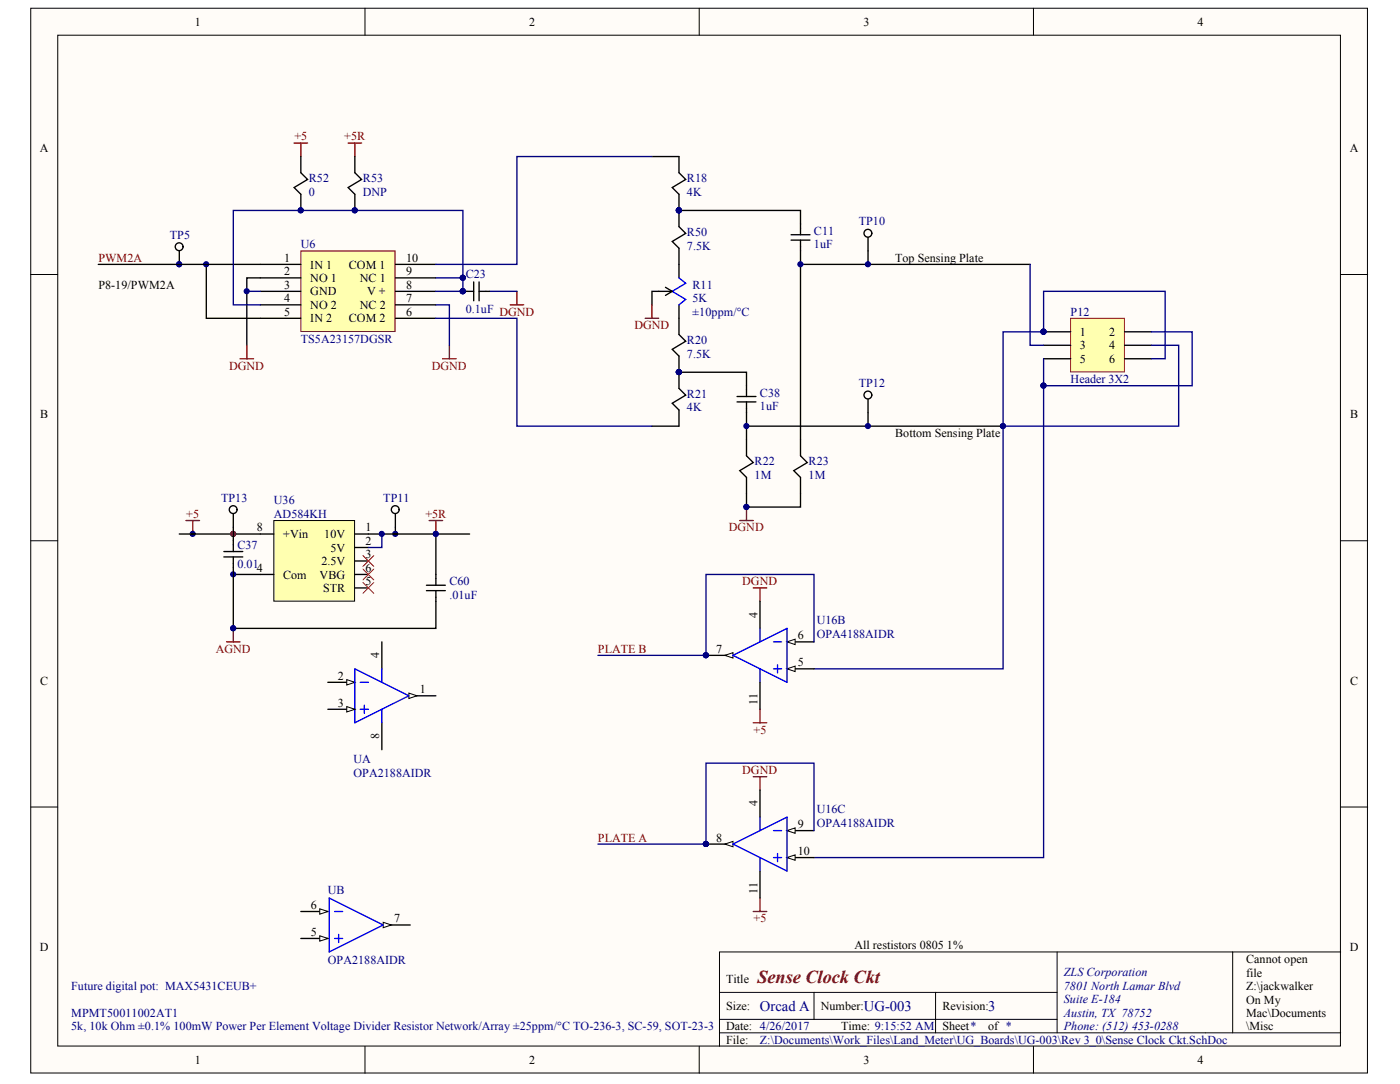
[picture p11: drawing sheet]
<svg xmlns="http://www.w3.org/2000/svg" width="279mm" height="216mm" viewBox="0 0 279 216" stroke-linecap="round" stroke-linejoin="round" font-family="sans-serif">
<defs><g id="words">
<text font-size="3.6" fill="#800000" x="151" y="195.8">Sense Clock Ckt</text>
<g font-size="2.9" fill="#000080">
<text x="151.5" y="201.3">Orcad A</text>
<text x="172.2" y="201.3">UG-003</text>
<text x="197" y="201.3">3</text>
</g>
<g font-size="2.4">
<text x="38.8" y="5.1">1</text>
<text x="105.5" y="5.1">2</text>
<text x="172.1" y="5.1">3</text>
<text x="238.7" y="5.1">4</text>
<text x="7.9" y="30.3">A</text>
<text x="269" y="30.3">A</text>
<text x="56.6" y="52.1">1</text>
<text x="61.9" y="53.5">IN 1</text>
<text x="69.5" y="53.5">COM 1</text>
<text x="80.9" y="52.1">10</text>
<text x="178.4" y="52.1">Top Sensing Plate</text>
<text x="19.6" y="57.5">P8-19/PWM2A</text>
<text x="56.6" y="54.8">2</text>
<text x="56.6" y="57.5">3</text>
<text x="61.9" y="56.2">NO 1</text>
<text x="61.9" y="58.8">GND</text>
<text x="71.7" y="56.2">NC 1</text>
<text x="73.2" y="58.8">V +</text>
<text x="80.9" y="57.5">8</text>
<text x="80.9" y="54.8">9</text>
<text x="56.6" y="60.2">4</text>
<text x="56.6" y="62.9">5</text>
<text x="61.9" y="61.5">NO 2</text>
<text x="61.9" y="64.2">IN 2</text>
<text x="69.5" y="64.2">COM 2</text>
<text x="71.7" y="61.5">NC 2</text>
<text x="80.9" y="62.9">6</text>
<text x="80.9" y="60.2">7</text>
<text x="215.3" y="66.9">1</text>
<text x="215.3" y="69.6">3</text>
<text x="221" y="66.9">2</text>
<text x="221" y="69.6">4</text>
<text x="215.3" y="72.3">5</text>
<text x="221" y="72.3">6</text>
<text x="8" y="83.3">B</text>
<text x="269.1" y="83.3">B</text>
<text x="178.4" y="87">Bottom Sensing Plate</text>
<text x="51.2" y="105.8">8</text>
<text x="56.4" y="107.2">+Vin</text>
<text x="64.6" y="107.2">10V</text>
<text x="72.9" y="105.8">1</text>
<text x="51.2" y="113.9">4</text>
<text x="64" y="112.6">2.5V</text>
<text x="65.9" y="109.9">5V</text>
<text x="72.9" y="111.2">3</text>
<text x="72.9" y="108.5">2</text>
<text x="72.9" y="113.9">6</text>
<text x="56.4" y="115.3">Com</text>
<text x="63.7" y="115.3">VBG</text>
<text x="64.4" y="117.9">STR</text>
<text x="72.9" y="116.6">5</text>
<text x="151" y="123" transform="rotate(-90 151 123)">4</text>
<text x="75.6" y="131" transform="rotate(-90 75.6 131)">4</text>
<text x="142.7" y="130">7</text>
<text x="159" y="127.3">6</text>
<text x="8" y="136.4">C</text>
<text x="67.3" y="135.4">2</text>
<text x="159" y="132.7">5</text>
<text x="269.1" y="136.4">C</text>
<text x="67.3" y="140.8">3</text>
<text x="83.7" y="138.1">1</text>
<text x="151" y="140.5" transform="rotate(-90 151 140.5)">11</text>
<text x="75.6" y="147.2" transform="rotate(-90 75.6 147.2)">8</text>
<text x="151" y="160.6" transform="rotate(-90 151 160.6)">4</text>
<text x="142.7" y="167.6">8</text>
<text x="159" y="164.9">9</text>
<text x="159" y="170.3">10</text>
<text x="151" y="178.1" transform="rotate(-90 151 178.1)">11</text>
<text x="62" y="181">6</text>
<text x="78.5" y="183.7">7</text>
<text x="7.9" y="189.4">D</text>
<text x="62" y="186.4">5</text>
<text x="170.3" y="189.1">All restistors 0805 1%</text>
<text x="248.4" y="191.8">Cannot open</text>
<text x="269" y="189.4">D</text>
<text x="144.7" y="195.8">Title</text>
<text x="248.4" y="194.5">file</text>
<text x="248.4" y="197.2">Z:\jackwalker</text>
<text x="144.7" y="201.1">Size:</text>
<text x="163.6" y="201.1">Number:</text>
<text x="187.8" y="201.1">Revision:</text>
<text x="248.4" y="199.9">On My</text>
<text x="248.4" y="202.5">Mac\Documents</text>
<text x="144.7" y="205.2">Date: 4/26/2017</text>
<text x="144.7" y="207.9">File:</text>
<text x="167.6" y="205.2">Time: 9:15:52 AM</text>
<text x="187.8" y="205.2">Sheet*</text>
<text x="197" y="205.2">of *</text>
<text x="248.4" y="205.2">\Misc</text>
<text x="248.4" y="207.9">Stuff\logo.bmp</text>
<text x="38.8" y="211.9">1</text>
<text x="105.5" y="211.9">2</text>
<text x="172.1" y="211.9">3</text>
<text x="238.7" y="211.9">4</text>
</g>
<g font-size="2.4" fill="#800000">
<text x="58.7" y="28">+5</text>
<text x="68.6" y="28">+5R</text>
<text x="19.6" y="52.1">PWM2A</text>
<text x="126.5" y="65.6">DGND</text>
<text x="45.7" y="73.6">DGND</text>
<text x="86.1" y="73.6">DGND</text>
<text x="37.1" y="103.1">+5</text>
<text x="84.8" y="103.1">+5R</text>
<text x="145.3" y="105.8">DGND</text>
<text x="148" y="116.6">DGND</text>
<text x="43" y="130">AGND</text>
<text x="119.2" y="130">PLATE B</text>
<text x="150.2" y="146.1">+5</text>
<text x="148" y="154.2">DGND</text>
<text x="119.2" y="167.6">PLATE A</text>
<text x="150.2" y="183.7">+5</text>
</g>
<g font-size="2.4" fill="#000080">
<text x="61.6" y="36.3">R52</text>
<text x="61.6" y="39">0</text>
<text x="72.3" y="36.3">R53</text>
<text x="72.3" y="39">DNP</text>
<text x="136.9" y="36.3">R18</text>
<text x="136.9" y="39">4K</text>
<text x="33.8" y="47.6">TP5</text>
<text x="136.9" y="47">R50</text>
<text x="162.2" y="46.8">C11</text>
<text x="171.1" y="44.9">TP10</text>
<text x="60" y="49.5">U6</text>
<text x="136.9" y="49.7">7.5K</text>
<text x="162.2" y="49.5">1uF</text>
<text x="92.8" y="55.3">C23</text>
<text x="138" y="57.5">R11</text>
<text x="92.8" y="62.3">0.1uF DGND</text>
<text x="138" y="62.9">±10ppm/°C</text>
<text x="138" y="60.2">5K</text>
<text x="213.4" y="62.9">P12</text>
<text x="60" y="68.3">TS5A23157DGSR</text>
<text x="136.9" y="68.5">R20</text>
<text x="136.9" y="71.2">7.5K</text>
<text x="171.1" y="77.1">TP12</text>
<text x="213.4" y="76.3">Header 3X2</text>
<text x="136.9" y="79.2">R21</text>
<text x="136.9" y="81.9">4K</text>
<text x="151.5" y="79">C38</text>
<text x="151.5" y="81.7">1uF</text>
<text x="150.4" y="92.7">R22</text>
<text x="150.4" y="95.4">1M</text>
<text x="161.2" y="92.7">R23</text>
<text x="161.2" y="95.4">1M</text>
<text x="44.1" y="99.9">TP13</text>
<text x="54.6" y="100.5">U36</text>
<text x="76.4" y="99.9">TP11</text>
<text x="54.6" y="103.1">AD584KH</text>
<text x="47.3" y="109.3">C37</text>
<text x="47.3" y="113.1">0.01</text>
<text x="89.6" y="116.6">C60</text>
<text x="89.6" y="119.3">.01uF</text>
<text x="162.8" y="124.4">U16B</text>
<text x="162.8" y="127">OPA4188AIDR</text>
<text x="70.5" y="152">UA</text>
<text x="70.5" y="154.7">OPA2188AIDR</text>
<text x="162.8" y="162">U16C</text>
<text x="162.8" y="164.7">OPA4188AIDR</text>
<text x="65.4" y="178.1">UB</text>
<text x="14.2" y="197.1">Future digital pot: MAX5431CEUB+</text>
<text x="65.4" y="192">OPA2188AIDR</text>
<text x="212" y="194.4">ZLS Corporation</text>
<text x="212" y="197.1">7801 North Lamar Blvd</text>
<text x="14.2" y="202.5">MPMT50011002AT1</text>
<text x="212" y="199.8">Suite E-184</text>
<text x="212" y="202.5">Austin, TX 78752</text>
<text x="14.2" y="205.2">5k, 10k Ohm ±0.1% 100mW Power Per Element Voltage Divider Resistor Network/Array ±25ppm/°C TO-236-3, SC-59, SOT-23-3</text>
<text x="151.5" y="207.9">Z:\Documents\Work_Files\Land_Meter\UG_Boards\UG-003\Rev 3_0\Sense Clock Ckt.SchDoc</text>
<text x="212" y="205.2">Phone: (512) 453-0288</text>
</g>
</g></defs>
<g fill="#fffcf8" stroke="#000" stroke-width=".2">
<path d="M6.1 1.6h266.5v212.1h-266.5z"/>
<path d="M11.5 7h255.7v201.3h-255.7z"/>
</g>
<g fill="none" stroke="#000" stroke-width=".2">
<path d="M72.7 1.6v5.4M139.4 1.6v5.4M206 1.6v5.4M6.1 54.7h5.4M267.2 54.7h5.4M6.1 107.7h5.4M267.2 107.7h5.4M6.1 160.7h5.4M267.2 160.7h5.4M143.4 197.7h67.3M162.2 197.7v5.3M186.5 197.7v8"/>
<path d="M210.7 189.6v16.1M245.7 189.6h-102.3v18.8M267.2 189.6h-21.5v16.1M72.7 208.4v5.4M139.4 208.4v5.4M143.4 205.7h123.8M143.4 203h67.3M206 208.4v5.4"/>
</g>
<g fill="#000080" stroke="#000080" stroke-width=".2">
<circle cx="46.5" cy="106.3" r=".51"/>
<circle cx="35.7" cy="52.6" r=".51"/>
<circle cx="135.3" cy="74.1" r=".51"/>
<circle cx="135.3" cy="41.9" r=".51"/>
<circle cx="41.1" cy="52.6" r=".51"/>
<circle cx="148.8" cy="101" r=".51"/>
<circle cx="148.8" cy="84.9" r=".51"/>
<circle cx="199.9" cy="84.9" r=".51"/>
<circle cx="159.5" cy="52.6" r=".51"/>
<circle cx="173" cy="84.9" r=".51"/>
<circle cx="173" cy="52.6" r=".51"/>
</g>
<g fill="none" stroke="#000" stroke-width=".27">
<path d="M129.9 31.2h5.4M35.7 50v2.7M41.1 52.7v10.7h10.8M51.9 55.3h-2.7v13.5M132.6 57.2l1.4 .8-1.4 .8M134 58h-4.1v2.7M135.3 41.9h24.3v2.7M135.3 52.7v2.6M159.6 50v37.6M159.6 52.7h45.7M173 50v2.7M135.3 74.1h13.5v4.9"/>
<path d="M135.3 60.7v2.7M146.9 79h3.8M129.9 84.9h5.4M146.9 80h3.8M148.8 80v7.6M148.8 84.9h51.1M173 82.2v2.7"/>
<circle cx="35.7" cy="49.1" r=".78"/>
</g>
<path d="M135.3 55.3l1.4 1.1-2.7 1.6 2.7 1.6-1.4 1.1" fill="none" stroke="#00f" stroke-width=".27"/>
<path d="M58.6 28.5h2.7M60 28.5v2.7M47.8 71.5h2.7M49.2 68.8v2.7M128.6 63.4h2.7M129.9 60.7v2.7M147.4 103.7h2.7M148.8 101v2.7" fill="none" stroke="#800000" stroke-width=".27"/>
<path d="M60 50h18.8v16h-18.8z" fill="#ffffb0" stroke="#800000" stroke-width=".2"/>
<path d="M51.9 52.7h8.1M51.9 55.3h8.1M51.9 58h8.1M78.8 52.7h8.1M78.8 55.3h8.1M78.8 58h8.1M51.9 60.7h8.1M51.9 63.4h8.1M78.8 60.7h8.1M78.8 63.4h8.1" fill="none" stroke="#000" stroke-width=".27"/>
<path d="M49.2 58h2.7M86.9 55.3h5.4M97.6 58h5.4M86.9 60.7h2.7v8.1" fill="none" stroke="#000080" stroke-width=".27"/>
<g fill="#000080" stroke="#000080" stroke-width=".2">
<circle cx="92.2" cy="55.3" r=".51"/>
<circle cx="38.4" cy="106.3" r=".51"/>
<circle cx="49.2" cy="58" r=".51"/>
</g>
<path d="M103 58v2.7M88.2 71.5h2.7M89.6 68.8v2.7M101.7 60.7h2.7M37.1 103.7h2.7M38.4 103.7v2.7" fill="none" stroke="#800000" stroke-width=".27"/>
<path d="M213.4 63.4h10.7v10.7h-10.7z" fill="#ffffb0" stroke="#800000" stroke-width=".2"/>
<g fill="none" stroke="#000" stroke-width=".27">
<path d="M135.3 31.2v3.2l1.4 1.3-2.7 1.7 1.3 1.3v6.4l1.4 1.4-2.7 1.6 1.3 1.3v3.3M19.6 52.7h32.3M92.3 58h2.1M94.4 56.1v3.8M95.5 58h2.1M95.5 56.1v3.8M157.7 47.8h3.7M157.7 46.8h3.7M159.6 44.6v2.2M159.6 47.8v2.2M173 47.3v2.7M135.3 63.4v3.2l1.4 1.4-2.7 1.6 1.3 1.3v6.5l1.4 1.3-2.7 1.6 1.3 1.4v3.2"/>
<path d="M173 79.5v2.7M208 66.1h5.4M208 68.8h5.4M208 71.5h5.4M224.2 66.1h5.3M224.2 68.8h5.3M224.2 71.5h5.3M148.8 87.6v3.2l1.3 1.3-2.7 1.6 1.4 1.4v5.9h10.8v-5.9l-1.4-1.4 2.7-1.6-1.3-1.3v-3.2M46.5 102.3v2.7M85 117.6h3.8M85 116.6h3.8M86.9 114.4v2.2"/>
<path d="M86.9 117.6v2.2"/>
<circle cx="173" cy="46.5" r=".78"/>
<circle cx="173" cy="78.7" r=".78"/>
<circle cx="46.5" cy="101.5" r=".78"/>
</g>
<g fill="#000080" stroke="#000080" stroke-width=".2">
<circle cx="208" cy="66.1" r=".51"/>
<circle cx="199.9" cy="84.9" r=".51"/>
<circle cx="135.3" cy="41.9" r=".51"/>
<circle cx="148.8" cy="101" r=".51"/>
<circle cx="135.3" cy="74.1" r=".51"/>
<circle cx="140.7" cy="168.1" r=".51"/>
<circle cx="208" cy="76.8" r=".51"/>
<circle cx="92.2" cy="58" r=".51"/>
</g>
<path d="M129.9 31.2h-26.9v21.5h-16.1M205.3 52.7v16.1h2.7M86.9 63.4h16.1v21.5h26.9M208 76.8v94h-45.8M208 71.5v5.3M229.5 68.8h5.4v16.1h-35M229.5 66.1h8.1v10.7h-29.6M229.5 71.5h2.7v-13.5h-24.2v8.1h-8.1v67.1h-37.7M119.2 168.1h21.5" fill="none" stroke="#000080" stroke-width=".27"/>
<path d="M150.1 117.1h2.7M151.5 117.1v2.7M150.1 144h2.7M150.1 154.7h2.7M151.5 141.3v2.7M151.5 154.7v2.7M151.5 178.9v2.6M150.1 181.5h2.7" fill="none" stroke="#800000" stroke-width=".27"/>
<path d="M54.6 103.7h16.1v16h-16.1z" fill="#ffffb0" stroke="#000" stroke-width=".2"/>
<g fill="none" stroke="#000" stroke-width=".27">
<path d="M35.7 106.4h18.9M44.6 110.9h3.8M44.6 109.9h3.8M46.5 110.9v14.3h40.4v-5.4M46.5 114.4h8.1M46.5 105v4.9M70.7 114.4h2.7M70.7 111.7h2.7M70.7 106.4h22.9M70.7 109h2.7M70.7 117.1h2.7M78.8 102.3v4.1"/>
<path d="M86.9 106.4v8M156.9 133.2h5.3"/>
<circle cx="78.8" cy="101.5" r=".78"/>
</g>
<path d="M69.4 28.5h2.7M70.7 28.5v2.7M85.5 103.7h2.7M86.9 103.7v2.7M45.2 127.8h2.6M46.5 125.2v2.6" fill="none" stroke="#800000" stroke-width=".27"/>
<g fill="#000080" stroke="#000080" stroke-width=".2">
<circle cx="46.5" cy="125.1" r=".51"/>
<circle cx="46.5" cy="114.4" r=".51"/>
<circle cx="86.9" cy="106.3" r=".51"/>
<circle cx="78.8" cy="106.3" r=".51"/>
<circle cx="76.1" cy="106.3" r=".51"/>
<circle cx="92.2" cy="58" r=".51"/>
<circle cx="92.2" cy="55.3" r=".51"/>
</g>
<circle cx="46.5" cy="106.3" r=".51" fill="#800000" stroke="#800000" stroke-width=".2"/>
<path d="M72.3 113.3l2.2 2.2M72.3 116l2.2 2.2M72.3 110.7l2.2 2.1M74.5 113.3l-2.2 2.2M74.5 116l-2.2 2.2M74.5 110.7l-2.2 2.1" fill="none" stroke="#f00" stroke-width=".2"/>
<path d="M86.9 58h5.4v-16.1h-45.8v18.8h5.4M76.1 106.4v2.6h-2.7" fill="none" stroke="#000080" stroke-width=".27"/>
<path d="M156.9 133.2l1.6-.5v1z" fill="#fffcf8" stroke="#000" stroke-width=".2"/>
<path d="M156.9 127.8h5.3" fill="none" stroke="#000" stroke-width=".27"/>
<path d="M156.9 127.8l1.6-.5v1.1z" fill="#fffcf8" stroke="#000" stroke-width=".2"/>
<path d="M140.7 130.5h5.4" fill="none" stroke="#000" stroke-width=".27"/>
<path d="M144.5 130.5l1.6-.5v1.1z" fill="#fffcf8" stroke="#000" stroke-width=".2"/>
<circle cx="140.7" cy="130.5" r=".51" fill="#000080" stroke="#000080" stroke-width=".2"/>
<path d="M146.1 130.5l10.8-5.3v10.7zM151.5 125.2v2.6M151.5 133.2v2.7M154.2 133.2h1.6M154.2 127.8h1.6M155 132.4v1.6" fill="none" stroke="#00f" stroke-width=".27"/>
<path d="M151.5 119.8v5.4M151.5 135.9v5.4M140.7 168.1h5.4" fill="none" stroke="#000" stroke-width=".27"/>
<path d="M144.5 168.1l1.6-.5v1.1z" fill="#fffcf8" stroke="#000" stroke-width=".2"/>
<circle cx="140.7" cy="168.1" r=".51" fill="#000080" stroke="#000080" stroke-width=".2"/>
<path d="M156.9 165.4h5.3" fill="none" stroke="#000" stroke-width=".27"/>
<path d="M156.9 165.4l1.6-.5v1.1z" fill="#fffcf8" stroke="#000" stroke-width=".2"/>
<path d="M156.9 170.8h5.3" fill="none" stroke="#000" stroke-width=".27"/>
<path d="M156.9 170.8l1.6-.5v1z" fill="#fffcf8" stroke="#000" stroke-width=".2"/>
<path d="M70.7 133.2l10.8 5.4M71.8 135.9h1.6M71.8 141.3h1.6M72.6 140.5v1.6M146.1 168.1l10.8-5.4v10.8zM151.5 162.7v2.7M151.5 170.8v2.7M154.2 170.8h1.6M154.2 165.4h1.6M155 170v1.6" fill="none" stroke="#00f" stroke-width=".27"/>
<path d="M60 31.2v3.2l1.3 1.3-2.7 1.7 1.4 1.3v3.2M70.7 31.2v3.2l1.4 1.3-2.7 1.7 1.3 1.3v3.2M65.3 135.9h5.4M76.1 144v5.3M151.5 157.4v5.3M151.5 173.5v5.4" fill="none" stroke="#000" stroke-width=".27"/>
<g fill="#000080" stroke="#000080" stroke-width=".2">
<circle cx="140.7" cy="168.1" r=".51"/>
<circle cx="140.7" cy="130.5" r=".51"/>
<circle cx="59.9" cy="41.9" r=".51"/>
<circle cx="70.7" cy="41.9" r=".51"/>
</g>
<path d="M162.2 127.8v-13.4h-21.5v16.1h-21.5M162.2 165.4v-13.4h-21.5v16.1" fill="none" stroke="#000080" stroke-width=".27"/>
<path d="M69.1 135.4l1.6 .5-1.6 .5z" fill="#fffcf8" stroke="#000" stroke-width=".2"/>
<path d="M76.1 127.8v5.4M81.5 138.6h5.4" fill="none" stroke="#000" stroke-width=".27"/>
<path d="M81.5 138l1.6 .6-1.6 .5z" fill="#fffcf8" stroke="#000" stroke-width=".2"/>
<path d="M70.7 133.2v10.8l10.8-5.4M76.1 133.2v2.7M76.1 141.3v2.7" fill="none" stroke="#00f" stroke-width=".27"/>
<path d="M65.3 141.3h5.4" fill="none" stroke="#000" stroke-width=".27"/>
<path d="M69.1 140.7l1.6 .6-1.6 .5z" fill="#fffcf8" stroke="#000" stroke-width=".2"/>
<path d="M65.6 178.9l10.8 5.3M66.7 181.5h1.6M66.7 186.9h1.6M67.5 186.1v1.6" fill="none" stroke="#00f" stroke-width=".27"/>
<path d="M60 181.5h5.3" fill="none" stroke="#000" stroke-width=".27"/>
<path d="M63.7 181l1.6 .5-1.6 .6z" fill="#fffcf8" stroke="#000" stroke-width=".2"/>
<path d="M76.4 184.2h5.4" fill="none" stroke="#000" stroke-width=".27"/>
<path d="M76.4 183.7l1.6 .5-1.6 .6z" fill="#fffcf8" stroke="#000" stroke-width=".2"/>
<path d="M65.6 178.9v10.7l10.8-5.4" fill="none" stroke="#00f" stroke-width=".27"/>
<path d="M60 186.9h5.3" fill="none" stroke="#000" stroke-width=".27"/>
<path d="M63.7 186.4l1.6 .5-1.6 .6z" fill="#fffcf8" stroke="#000" stroke-width=".2"/>
<use href="#words"/>
</svg>
